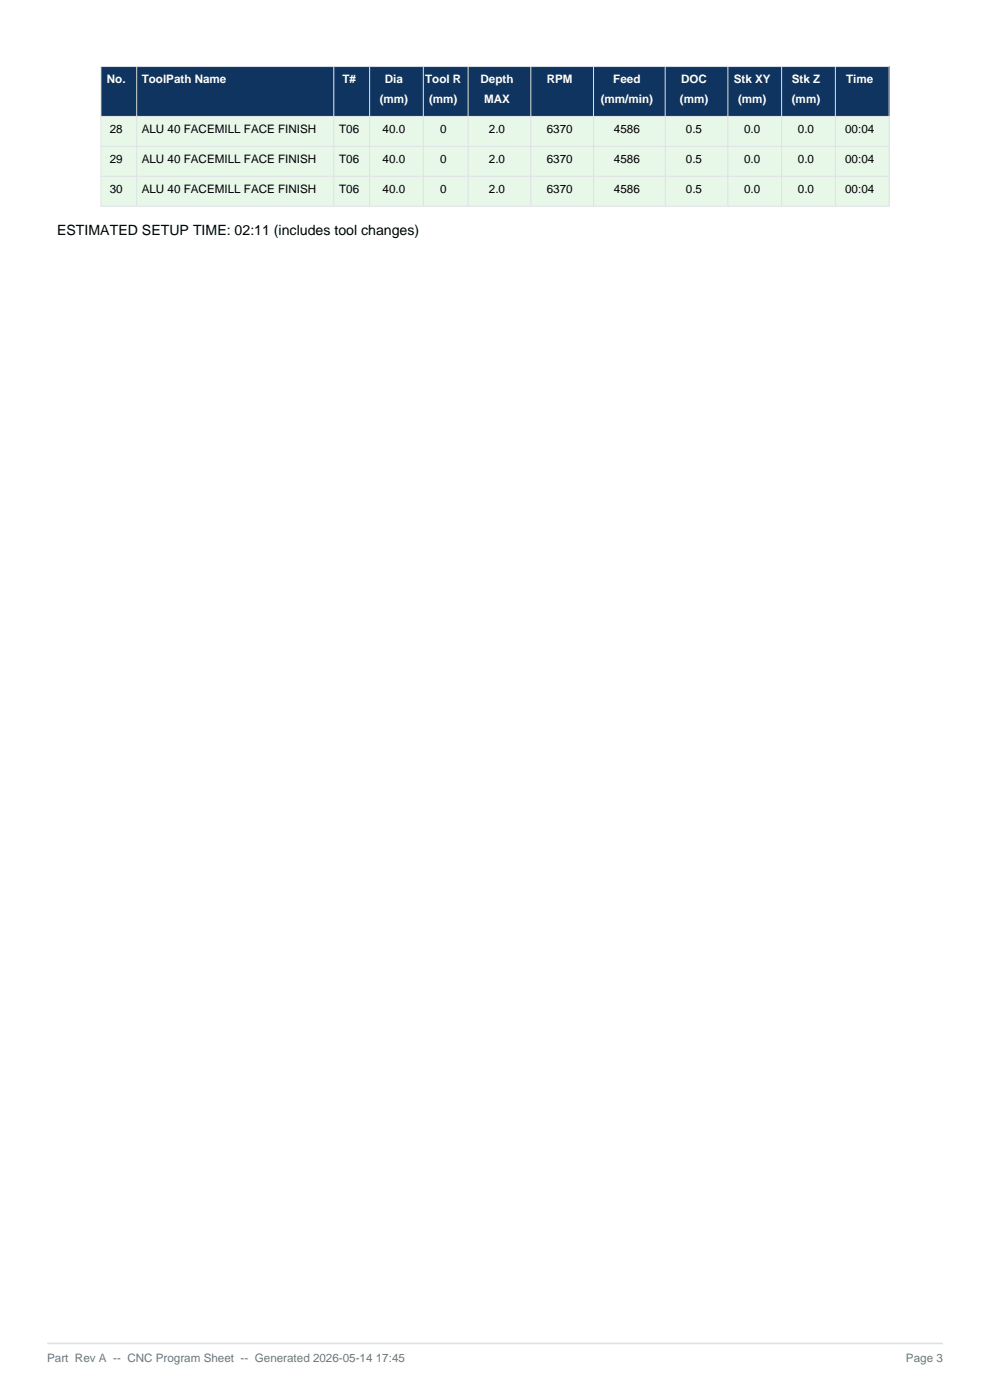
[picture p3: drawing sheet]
<svg xmlns="http://www.w3.org/2000/svg" width="210mm" height="297mm" viewBox="0 0 210 297" stroke-linecap="round" stroke-linejoin="round" font-family="sans-serif">
<defs><g id="words">
<text font-size="3" x="12.1" y="49.7">ESTIMATED SETUP TIME: 02:11 (includes tool changes)</text>
<g font-size="2.5" fill="#fff">
<text x="22.7" y="17.6">No.</text>
<text x="30.1" y="17.6">ToolPath Name</text>
<text x="72.6" y="17.6">T#</text>
<text x="81.6" y="17.6">Dia</text>
<text x="90.2" y="17.6">Tool R</text>
<text x="101.9" y="17.6">Depth</text>
<text x="116" y="17.6">RPM</text>
<text x="130.1" y="17.6">Feed</text>
<text x="144.5" y="17.6">DOC</text>
<text x="155.7" y="17.6">Stk XY</text>
<text x="168" y="17.6">Stk Z</text>
<text x="179.5" y="17.6">Time</text>
<text x="80.6" y="21.9">(mm)</text>
<text x="91" y="21.9">(mm)</text>
<text x="102.7" y="21.9">MAX</text>
<text x="127.4" y="21.9">(mm/min)</text>
<text x="144.2" y="21.9">(mm)</text>
<text x="156.6" y="21.9">(mm)</text>
<text x="168" y="21.9">(mm)</text>
</g>
<g font-size="2.5">
<text x="23.3" y="28.2">28</text>
<text x="30.1" y="28.2">ALU 40 FACEMILL FACE FINISH</text>
<text x="71.9" y="28.2">T06</text>
<text x="81.2" y="28.2">40.0</text>
<text x="93.3" y="28.2">0</text>
<text x="103.7" y="28.2">2.0</text>
<text x="116" y="28.2">6370</text>
<text x="130.2" y="28.2">4586</text>
<text x="145.5" y="28.2">0.5</text>
<text x="157.9" y="28.2">0.0</text>
<text x="169.3" y="28.2">0.0</text>
<text x="179.3" y="28.2">00:04</text>
<text x="23.3" y="34.6">29</text>
<text x="30.1" y="34.6">ALU 40 FACEMILL FACE FINISH</text>
<text x="71.9" y="34.6">T06</text>
<text x="81.2" y="34.6">40.0</text>
<text x="93.3" y="34.6">0</text>
<text x="103.7" y="34.6">2.0</text>
<text x="116" y="34.6">6370</text>
<text x="130.2" y="34.6">4586</text>
<text x="145.5" y="34.6">0.5</text>
<text x="157.9" y="34.6">0.0</text>
<text x="169.3" y="34.6">0.0</text>
<text x="179.3" y="34.6">00:04</text>
<text x="23.3" y="40.9">30</text>
<text x="30.1" y="40.9">ALU 40 FACEMILL FACE FINISH</text>
<text x="71.9" y="40.9">T06</text>
<text x="81.2" y="40.9">40.0</text>
<text x="93.3" y="40.9">0</text>
<text x="103.7" y="40.9">2.0</text>
<text x="116" y="40.9">6370</text>
<text x="130.2" y="40.9">4586</text>
<text x="145.5" y="40.9">0.5</text>
<text x="157.9" y="40.9">0.0</text>
<text x="169.3" y="40.9">0.0</text>
<text x="179.3" y="40.9">00:04</text>
</g>
<g font-size="2.5" fill="#6c757d">
<text x="10" y="289">Part Rev A -- CNC Program Sheet -- Generated 2026-05-14 17:45</text>
<text x="192.2" y="289">Page 3</text>
</g>
</g></defs>
<path d="M10 285h190" fill="none" stroke="#dee2e6" stroke-width=".35"/>
<path d="M21.4 14.1h167.2v10.6h-167.2z" fill-rule="evenodd" fill="#0f3460"/>
<path d="M21.4 24.7h167.2v6.3h-167.2z" fill-rule="evenodd" fill="#fff"/>
<path d="M21.4 31h167.2v6.4h-167.2z" fill-rule="evenodd" fill="#e8f0fe"/>
<path d="M21.4 37.4h167.2v6.3h-167.2z" fill-rule="evenodd" fill="#fff"/>
<g fill="#e8f8e8">
<path d="M21.4 24.7h167.2v6.3h-167.2z" fill-rule="evenodd"/>
<path d="M21.4 31h167.2v6.4h-167.2z" fill-rule="evenodd"/>
<path d="M21.4 37.4h167.2v6.3h-167.2z" fill-rule="evenodd"/>
</g>
<g fill="none" stroke="#dee2e6" stroke-width=".21">
<path d="M21.4 14.1h167.2v29.6h-167.2zM29 14.1v29.6M70.8 14.1v29.6M78.4 14.1v29.6M89.8 14.1v29.6M99.3 14.1v29.6M112.6 14.1v29.6M125.9 14.1v29.6M141.1 14.1v29.6M154.4 14.1v29.6M165.8 14.1v29.6M177.2 14.1v29.6"/>
<path d="M21.4 24.7h167.2M21.4 31h167.2M21.4 37.4h167.2"/>
</g>
<use href="#words"/>
</svg>
